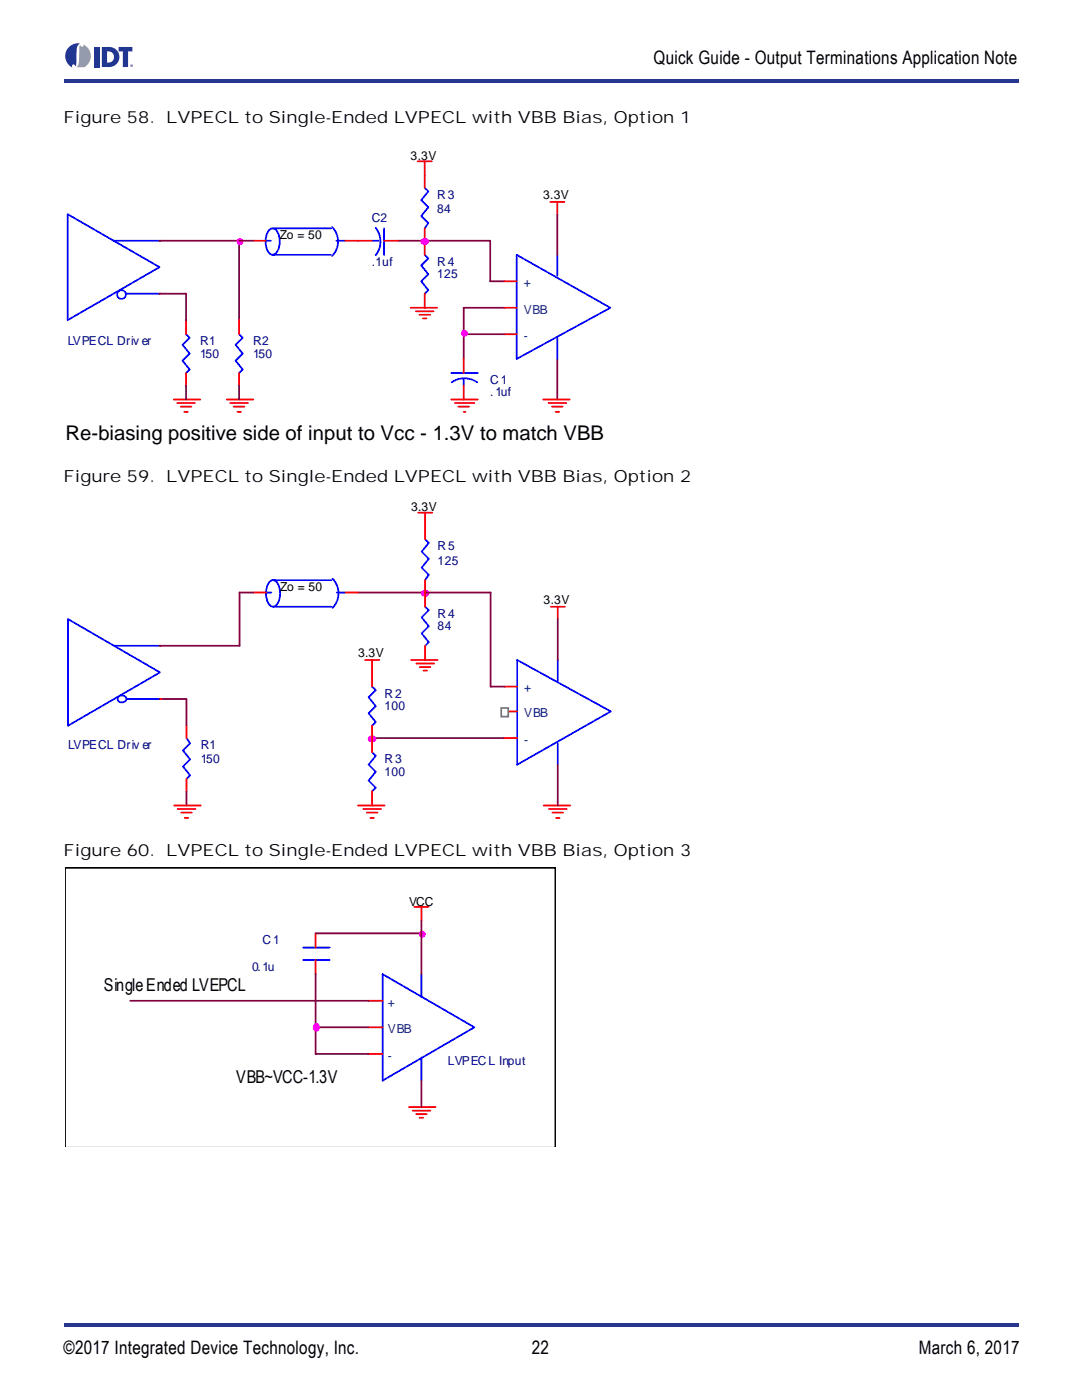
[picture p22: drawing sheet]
<svg xmlns="http://www.w3.org/2000/svg" width="216mm" height="279mm" viewBox="0 0 216 279" stroke-linecap="round" stroke-linejoin="round" font-family="sans-serif">
<defs><g id="words">
<text font-size="4" x="13.1" y="87.8">Re-biasing positive side of input to Vcc - 1.3V to match VBB</text>
<g font-size="3.7">
<text x="130.4" y="12.9">Quick Guide - Output Terminations Application Note</text>
<text x="12.7" y="270.3">©2017 Integrated Device Technology, Inc.</text>
<text x="106.1" y="270.3">22</text>
<text x="183.4" y="270.3">March 6, 2017</text>
</g>
<g font-size="3.5">
<text x="20.7" y="197.7">Single Ended LVEPCL</text>
<text x="47.1" y="216.1">VBB~VCC-1.3V</text>
</g>
<g font-size="3.3">
<text x="12.7" y="24.6">Figure 58. LVPECL to Single-Ended LVPECL with VBB Bias, Option 1</text>
<text x="12.7" y="96.2">Figure 59. LVPECL to Single-Ended LVPECL with VBB Bias, Option 2</text>
<text x="12.7" y="170.9">Figure 60. LVPECL to Single-Ended LVPECL with VBB Bias, Option 3</text>
</g>
<g font-size="2.5">
<text x="81.9" y="31.9">3.3V</text>
<text x="108.4" y="39.7">3.3V</text>
<text x="55.8" y="47.8">Zo = 50</text>
<text x="82" y="102.1">3.3V</text>
<text x="55.9" y="118">Zo = 50</text>
<text x="108.5" y="120.5">3.3V</text>
<text x="71.4" y="131.1">3.3V</text>
<text x="81.6" y="180.7">VCC</text>
</g>
<g font-size="2.5" fill="#000080">
<text x="87.2" y="39.7">R3</text>
<text x="74.2" y="44.3">C2</text>
<text x="87.2" y="42.5">84</text>
<text x="74.2" y="53.1">.1uf</text>
<text x="87.2" y="53.1">R4</text>
<text x="87.2" y="55.5">125</text>
<text x="13.5" y="68.9">LVPECL Driv er</text>
<text x="40" y="68.9">R1</text>
<text x="40" y="71.4">150</text>
<text x="50.5" y="68.9">R2</text>
<text x="50.5" y="71.4">150</text>
<text x="97.8" y="76.6">C1</text>
<text x="97.8" y="79.1">.1uf</text>
<text x="87.3" y="109.9">R5</text>
<text x="87.3" y="112.7">125</text>
<text x="87.3" y="123.3">R4</text>
<text x="87.3" y="125.8">84</text>
<text x="76.7" y="139.3">R2</text>
<text x="76.7" y="141.7">100</text>
<text x="13.6" y="149.5">LVPECL Driv er</text>
<text x="40" y="149.5">R1</text>
<text x="40" y="152.4">150</text>
<text x="76.7" y="152.4">R3</text>
<text x="76.7" y="154.8">100</text>
<text x="52.4" y="188.5">C1</text>
<text x="50.3" y="193.8">0.1u</text>
<text x="89.4" y="212.6">LVPECL Input</text>
</g>
<g font-size="2.5" fill="#004080">
<text x="104.5" y="57.3">+</text>
<text x="104.5" y="62.6">VBB</text>
<text x="104.5" y="67.9">-</text>
<text x="104.6" y="138.2">+</text>
<text x="104.6" y="143.2">VBB</text>
<text x="104.6" y="148.5">-</text>
<text x="77.4" y="200.9">+</text>
<text x="77.4" y="206.2">VBB</text>
<text x="77.4" y="211.5">-</text>
</g>
</g></defs>
<g fill="#273691">
<path d="M12.7 264h190.5v.7h-190.5z"/>
<path d="M12.7 15.9h190.5v.7h-190.5z"/>
</g>
<path d="M12.9 8.5h13.7v4.9h-13.7z" fill="#fff"/>
<g fill="#223392">
<path d="M18.8 9.4h1v4h-1z"/>
<path d="M23.7 9.4h2.7v.9h-.8v3.1h-1.1v-3.1h-.8z"/>
<path d="M14 9.2a2.54 2.54 0 0 1 2-.5 2.1 2.1 0 0 0-.7 2.2v.4a2.66 2.66 0 0 1-.3 1.9 .33 .33 0 0 0-.4-.3 .33 .33 0 0 0-.2 .5 2.47 2.47 0 0 1-.4-4.2z"/>
<path d="M21.4 10.3a1.15 1.15 0 0 1 1.3 1.1 1.15 1.15 0 0 1-1.3 1.1zM20.3 9.4v4a2.95 2.95 0 0 0 3.2-1 2 2 0 0 0-1.7-3z"/>
</g>
<path d="M15.9 9h.1a.33 .33 0 0 0 .4 .3 .33 .33 0 0 0 .3-.4 2.56 2.56 0 0 1 .1 4.5h-1.6l.3-.3 .2-.5z" fill="#949ca2"/>
<path d="M26 13.1a.27 .27 0 0 1 .5 0 .27 .27 0 0 1-.5 0zM26.1 13.1a.21 .21 0 0 0 .4 0 .21 .21 0 0 0-.4 0zM26.2 13h.2v.2l-.2-.1v.1z" fill="#223392"/>
<path d="M12.7 28.3h110.5v55.3h-110.5z" fill="#fff"/>
<g fill="none" stroke="#00f" stroke-width=".35">
<path d="M84.8 37.5l.7 .7-1.4 1.7 1.4 1.5-1.4 1.7 1.4 1.4-.7 1.1M13.5 42.8l18.3 10.5-18.3 10.6zM22.7 48h9.1M25.1 58.6h6.7M53 48h1.1M53.7 45.9a.98 .98 0 0 1 1-.3 .98 .98 0 0 1 .7 .7 3.8 3.8 0 0 1-.6 4.4 1.03 1.03 0 0 1-1.4-.6 4.3 4.3 0 0 1 .3-4.2zM54.4 45.6h11.7M54.4 50.9h11.7M66.3 45.3a4.1 4.1 0 0 1 0 5.8M67.1 48h1.8M84.8 50.9l.7 .7-1.4 1.4 1.4 1.7-1.4 1.4 1.4 1.8-.7 .7M103.1 50.9l18.7 10.5-18.7 10.2z"/>
<path d="M111.2 50.9v4.2M37.1 66.7l.7 .7-1.4 1.4 1.4 1.8-1.4 1.4 1.4 1.7-.7 .7M47.7 66.7l.7 .7-1.4 1.4 1.4 1.8-1.4 1.4 1.4 1.7-.7 .7M111.2 67.4v4.2"/>
<circle cx="24.2" cy="58.8" r=".88"/>
</g>
<g fill="none" stroke="#f00" stroke-width=".35">
<path d="M84.8 35v2.5M50.5 48h2.5M68.9 48h2.5M84.8 45.6v5.3M84.8 58.6v2.8M100.6 56.1h2.5M34.7 79.7h5.3M37.1 63.9v2.8M37.1 74.4v2.5M47.7 63.9v2.8M47.7 74.4v2.5M100.6 66.7h2.5"/>
<path d="M100.6 61.4h2.5M35.4 80.4h3.5M36.1 81.2h2.1M36.8 82.2h.7"/>
</g>
<path d="M47.7 48v15.9M97.8 56.1h2.8M92.5 66.7v4.9M92.5 61.4h8.1M111.2 71.6v8.1" fill="none" stroke="#800040" stroke-width=".35"/>
<g fill="#f00">
<circle cx="31.8" cy="48" r=".18"/>
<circle cx="31.8" cy="58.6" r=".18"/>
</g>
<path d="M31.8 58.6h5.3v5.3M50.5 48h-18.7M79.5 48h18.3v8.1M111.2 42.8v8.1M37.1 76.9v2.8M47.7 76.9v2.8M92.5 61.4v5.3h8.1" fill="none" stroke="#800040" stroke-width=".35"/>
<g fill="#f0f" stroke="#f0f" stroke-width=".35">
<path d="M84.3 47.8a.62 .62 0 0 1 .8-.1 .62 .62 0 0 1 .1 .9 .62 .62 0 0 1-.8 .1 .62 .62 0 0 1-.1-.9z" fill-rule="evenodd"/>
<circle cx="47.9" cy="48.2" r=".52"/>
<circle cx="92.7" cy="66.5" r=".52"/>
</g>
<g fill="none" stroke="#f00" stroke-width=".35">
<path d="M83.4 32.2h2.8M84.8 32.2v2.8M71.4 48h2.8M76.6 48h2.9M109.8 40.3h2.8M111.2 40.3v2.5M45.3 79.7h5.2M81.9 61.4h5.3M83 62.1h3.5M83.7 62.8h2.1M84.4 63.5h.7M90 79.7h5.3"/>
<path d="M92.5 71.6v2.8M92.5 76.9v2.8M108.4 79.7h5.3M46 80.4h3.5M46.7 81.2h2.1M47.4 82.2h.7M90.8 80.4h3.8M91.5 81.2h2.1M92.5 82.2h.4M109.5 80.4h3.5M110.2 81.2h2.1M110.9 82.2h.7"/>
</g>
<path d="M74.2 48h1.4M75 45.5a4.4 4.4 0 0 1 0 5.4M76.6 45.6v5.3M90 74.4h5.3M90.1 76.3a4.4 4.4 0 0 1 5.1 0M92.5 75.5v1.4" fill="none" stroke="#00f" stroke-width=".35"/>
<path d="M12.7 98.4h110.6v65.9h-110.6z" fill="#fff"/>
<path d="M31.9 139.5h5.3M37.2 157.9v2.9M74.3 147.3h26.4" fill="none" stroke="#800040" stroke-width=".35"/>
<path d="M73.8 147.1a.62 .62 0 0 1 .8-.1 .62 .62 0 0 1 .1 .8 .62 .62 0 0 1-.8 .1 .62 .62 0 0 1-.1-.8z" fill-rule="evenodd" fill="#f0f" stroke="#f0f" stroke-width=".35"/>
<path d="M72.9 131.7h2.8M74.3 131.7v2.5M100.7 137h2.5M37.2 144.8v2.5M37.2 155.4v2.5M100.7 147.3h2.5M100.7 142h2.5M108.5 160.8h5.3M109.5 161.5h3.6M110.2 162.2h2.2M111 163.2h.7" fill="none" stroke="#f00" stroke-width=".35"/>
<path d="M103.2 131.7l18.7 10.3-18.7 10.6zM111.3 131.7v4.3M37.2 147.3l.7 1.1-1.4 1.4 1.4 1.8-1.4 1.4 1.4 1.7-.7 .7M111.3 148.4v4.2" fill="none" stroke="#00f" stroke-width=".35"/>
<path d="M100 141.3h1.4v1.7h-1.4z" fill-rule="evenodd" fill="#fff" stroke="#808080" stroke-width=".35"/>
<path d="M71.4 118.3h26.5v18.7" fill="none" stroke="#800040" stroke-width=".35"/>
<path d="M74.3 147.3v2.8M74.3 157.9v2.9M34.8 160.8h5.2M35.5 161.5h3.5M36.2 162.2h2.1M36.9 163.2h.7" fill="none" stroke="#f00" stroke-width=".35"/>
<path d="M13.6 123.6l18.3 10.6-18.3 10.6zM22.8 128.9h9.1M23.7 139a.86 .86 0 0 1 1-.1 .86 .86 0 0 1 .4 .9 .86 .86 0 0 1-1 .4 .86 .86 0 0 1-.6-1zM25.2 139.5h6.7M74.3 150.1l.7 .7-1.4 1.8 1.4 1.4-1.4 1.8 1.4 1.4-.7 .7" fill="none" stroke="#00f" stroke-width=".35"/>
<path d="M84.3 118a.62 .62 0 0 1 .9-.1 .62 .62 0 0 1 .1 .9 .62 .62 0 0 1-.8 .1 .62 .62 0 0 1-.2-.9z" fill-rule="evenodd" fill="#f0f" stroke="#f0f" stroke-width=".35"/>
<g fill="#f00">
<circle cx="31.9" cy="128.9" r=".18"/>
<circle cx="31.9" cy="139.5" r=".18"/>
</g>
<g fill="none" stroke="#f00" stroke-width=".35">
<path d="M50.6 118.3h2.5M69 118.3h2.4M83.4 102.3h2.9M84.8 115.8v5.3M84.8 102.3v5.3M74.3 134.2v2.8M82 131.7h5.3M83.1 132.4h3.5M83.8 133.1h2.1M84.5 133.8h.7M84.8 128.9v2.8M109.9 121.1h2.8"/>
<path d="M111.3 121.1v2.5M74.3 144.8v2.5M71.4 160.8h5.3M72.5 161.5h3.5M73.2 162.2h2.1M73.9 163.2h.7"/>
</g>
<path d="M53.1 118.3h1M53.8 116.1a.97 .97 0 0 1 1-.3 .97 .97 0 0 1 .7 .8 3.8 3.8 0 0 1-.6 4.4 1.03 1.03 0 0 1-1.4-.7 4.3 4.3 0 0 1 .3-4.2zM54.5 115.8h11.6M66.4 115.5a4.2 4.2 0 0 1 0 5.8M67.2 118.3h1.8M84.8 107.6l.8 .7-1.5 1.8 1.5 1.4-1.5 1.8 1.5 1.4-.8 1.1M54.5 121.1h11.6M74.3 137l.7 .7-1.4 1.4 1.4 1.8-1.4 1.4 1.4 1.8-.7 .7M84.8 121.1l.8 .7-1.5 1.4 1.5 1.8-1.5 1.4 1.5 1.8-.8 .7" fill="none" stroke="#00f" stroke-width=".35"/>
<path d="M50.6 118.3h-2.8v10.6h-15.9M37.2 139.5v5.3M97.9 137h2.8M111.3 123.6v8.1M111.3 152.6v8.2" fill="none" stroke="#800040" stroke-width=".35"/>
<path d="M13 173.2h97.8v55.5h-97.8z" fill="#fff"/>
<path d="M60.5 189.1h5.3M60.5 191.6h5.3M76.3 194.4l18.4 10.6-18.4 10.6zM84.1 194.4v4.6M84.1 211v4.6" fill="none" stroke="#00f" stroke-width=".35"/>
<path d="M63 186.3v2.8M63 191.6v2.8M73.5 199.7h2.8M82.7 181h2.8M84.1 181v2.8M73.5 210.3h2.8M73.5 205h2.8M81.6 220.9h5.3M82.3 221.7h3.6M83 222.4h2.2M83.7 223.1h.8" fill="none" stroke="#f00" stroke-width=".35"/>
<path d="M26 199.7h47.5M63 186.3h21.1M63 194.4v10.6h10.5M84.1 183.8v2.5M84.1 186.3v8.1M63 205v5.3h10.5M84.1 215.6v5.3" fill="none" stroke="#800040" stroke-width=".35"/>
<g fill="#f0f" stroke="#f0f" stroke-width=".35">
<path d="M62.8 204.5a.62 .62 0 0 1 .8 .1 .62 .62 0 0 1-.1 .9 .51 .51 0 0 1-.7 .1 .51 .51 0 0 1-.2-.6z" fill-rule="evenodd"/>
<circle cx="84.2" cy="186.5" r=".52"/>
</g>
<path d="M13 228.8v-55.6h97.8v55.6" fill="none" stroke="#000" stroke-width=".35"/>
<use href="#words"/>
</svg>
